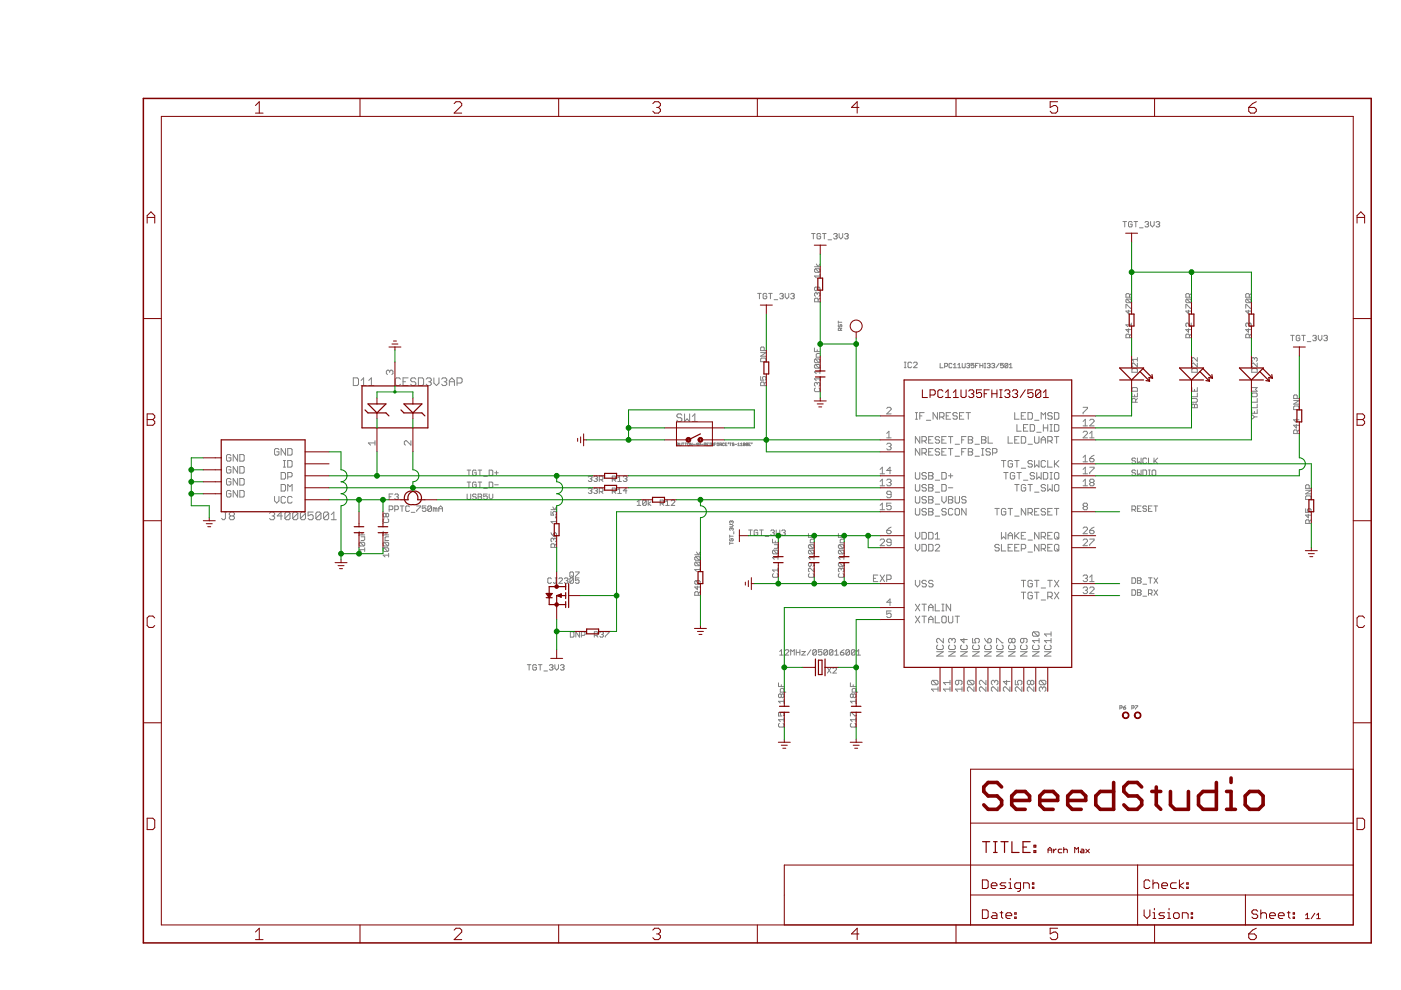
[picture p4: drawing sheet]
<svg xmlns="http://www.w3.org/2000/svg" width="297mm" height="210mm" viewBox="0 0 297 210" stroke-linecap="round" stroke-linejoin="round" font-family="sans-serif">
<g fill="none" stroke="#808080" stroke-width=".21">
<path d="M172.1 49.5h.7M172.4 49.5v1.2M172.7 56.6h1.1M172.9 57h.8l.1 .2v.4l-.1 .1M172.9 57l-.2 .2v.4l.2 .1h.8M172.9 57l.8 .7M173.1 56l.4 .6 .3-.6M173.8 58.1v.8M173.8 58.5h-1.1l.4 .4M174 49.7l-.2-.2h-.4l-.2 .2v.8l.2 .2h.4l.2-.2v-.4h-.4M174.4 49.5h.8M174.8 49.5v1.2"/>
<path d="M175.6 50.8h.7M176.7 49.7l.2-.2h.4l.2 .2-.2 .4M177.1 50.1h.2M177.3 50.1l.2 .2-.2 .4h-.4l-.2-.2M177.9 49.5v.8l.4 .4 .4-.4v-.8M179.1 49.7l.2-.2h.3l.2 .2-.2 .4M179.5 50.1h.1M179.6 50.1l.2 .2-.2 .4h-.3l-.2-.2M238.1 47h.7M238.5 47v1.1M240 47.2l-.2-.2h-.3l-.2 .2v.7l.2 .2h.3l.2-.2v-.4h-.4M240.4 47h.8"/>
<path d="M240.8 47v1.1M241.6 48.3h.8M242.8 47.2l.2-.2h.3l.2 .2-.2 .3M243.1 47.5h.2M243.3 47.5l.2 .2-.2 .4h-.3l-.2-.2M243.9 47v.7l.4 .4 .4-.4v-.7M245.1 47.2l.2-.2h.4l.2 .2-.2 .3M245.5 47.5h.2M245.7 47.5l.2 .2-.2 .4h-.4l-.2-.2M82.6 78.7l-.2-.2-.5 .2v.5l.2 .2M82.6 78.7l.2-.2 .5 .2v.5l-.2 .2M82.6 78.7v.3"/>
<path d="M160.6 62.2h.8M161 62.2v1.2M161.3 79.8v.8h.5l-.2-.6 .2-.2h.4l.2 .2v.4l-.2 .2M161.3 74.8h1.1l-1.1 .7h1.1M161.5 75.9h.7l.2 .2v.6h-1.1v-.6zM162 74.3v-.5l-.2-.2h-.3l-.2 .2v.5h1.1M162.6 62.4l-.2-.2h-.4l-.2 .2v.8l.2 .2h.4l.2-.2v-.4h-.4M163 62.2h.7M163.3 62.2v1.2M164.1 63.5h.8M165.3 62.4l.2-.2h.4l.2 .2-.2 .4M165.7 62.8h.2"/>
<path d="M165.9 62.8l.2 .2-.2 .4h-.4l-.2-.2M166.5 62.2v.8l.4 .4 .3-.4v-.8M167.6 62.4l.2-.2h.4l.2 .2-.2 .4M168 62.8h.2M168.2 62.8l.2 .2-.2 .4h-.4l-.2-.2M172.7 73.8v.7h1.1M172.9 76.1h.8l.1 .2v.4l-.1 .2M172.9 77.3h.8l.1 .2v.4l-.1 .2M172.9 77.3l-.2 .2v.4l.2 .2h.8M172.9 76.1l-.2 .2v.4l.2 .2h.8M172.9 77.3l.8 .8M172.9 76.1l.8 .8"/>
<path d="M173.3 60.9v.5l-.2 .2-.4-.2v-.3l.2-.2h.8l.1 .2v.3l-.1 .2M173.3 62.3l.2-.2 .3 .2v.3l-.1 .2M173.3 62.3l-.2-.2-.4 .2v.3l.2 .2M173.3 62.3v.1M173.3 74.2v.3M173.5 64v-.6l-.2-.2h-.4l-.2 .2v.6h1.1M173.8 78.8h-1.1l.4 .4M173.8 78.5v.7M173.8 79.9v.8M173.8 75h-.5l-.2 .1v.6h.7M173.8 63.2l-.3 .4M177.7 68.1v.5"/>
<path d="M177.7 68.3h.8M177.9 68.8l-.2 .1 .2 .4 .2-.1 .1-.4 .3 .1-.1 .4M178.2 70.1l-.1-.5-.4 .1v.4h.8M178.5 69.6l-.3 .2M191.7 78h.4M191.7 76.8h.4M191.9 76.8v1.2M193.3 77l-.2-.2h-.4l-.2 .2v.8l.2 .2h.4l.2-.2M193.7 77l.2-.2h.4l.2 .2v.2l-.8 .8h.8M199.3 77v1h.7M200.3 77.7h.4l.2-.5-.2-.2h-.4v1M201.8 77.2l-.1-.2-.5 .2v.6l.2 .2 .4-.2"/>
<path d="M202.1 78h.7M202.1 77.3l.4-.3v1M203.1 78h.6M203.1 77.3l.3-.3v1M204 77v.8l.2 .2 .4-.2v-.8M205 77.2l.4-.2 .2 .2-.2 .3M205.3 77.5h.1M205.4 77.5l.2 .2-.2 .3-.4-.2M206.5 77h-.6v.5l.3-.2 .3 .2-.1 .5-.5-.2M206.8 77.5h.3M207.5 77h-.7v1M207.8 77.5h.6"/>
<path d="M207.8 77v1M208.4 77v1M208.7 78h.3M208.7 77h.3M208.9 77v1M209.3 77.2l.5-.2 .1 .2-.1 .3M209.6 77.5h.2M209.8 77.5l.1 .2-.1 .3-.5-.2M210.2 77.2l.5-.2 .2 .2-.2 .3M210.6 77.5h.1M210.7 77.5l.2 .2-.2 .3-.5-.2M211.8 77l-.6 1"/>
<path d="M212.7 77h-.6v.5l.3-.2 .3 .2-.1 .5-.5-.2M213.7 77.2v.6l-.2 .2-.4-.2M213.7 77.2l-.2-.2-.4 .2v.6M213.7 77.2l-.6 .6M214 78h.6M214 77.3l.3-.3v1M238.7 65.4v-.8l1.2 .8M238.9 63.4l-.2 .2v.4l.2 .2h.8M238.9 63.4h.8l.2 .2v.4l-.2 .2M238.9 63.4l.8 .8M239.3 65.8v.7l-.6-.5h1.2M239.3 69.7v.7l-.6-.5h1.2"/>
<path d="M239.5 63v-.6l-.2-.1h-.4l-.2 .1v.6h1.2M239.5 71.6v-.6l-.2-.2h-.4l-.2 .2v.6h1.2M239.9 68.5v.8M239.9 62.3l-.4 .3M239.9 70.8l-.4 .4M239.9 68.9h-1.2l.4 .4M240.2 78.1h.8l.2 .3v.5h-1.2v-.5zM241.2 77v.8l-.8-.8-.4 .2v.4l.2 .2M241.2 75.8v.8M241.2 76.2h-1.2l.4 .4M251.4 65.4v-.8l1.2 .8M251.6 63.4l-.2 .2v.4l.2 .2h.8"/>
<path d="M251.6 63.4h.8l.2 .2v.4l-.2 .2M251.6 63.4l.8 .8M252 65.8v.7l-.6-.5h1.2M252 69.7v.7l-.6-.5h1.2M252.2 63v-.6l-.2-.1h-.4l-.2 .1v.6h1.2M252.2 71.6v-.6l-.2-.2h-.4l-.2 .2v.6h1.2M252.6 68.5v.8l-.8-.8h-.2l-.2 .2v.4l.2 .2M252.6 62.3l-.4 .3M252.6 70.8l-.4 .4M252.9 78.1h.8l.2 .3v.5h-1.2v-.5zM253.9 75.8v.8l-.8-.8-.4 .2v.4l.2 .2M253.9 77v.8l-.8-.8-.4 .2v.4l.2 .2"/>
<path d="M264.1 65.4v-.8l1.2 .8M264.3 63.4l-.2 .2v.4l.2 .2h.8M264.3 63.4h.8l.2 .2v.4l-.2 .2M264.3 63.4l.8 .8M264.7 65.8v.7l-.6-.5h1.2M264.7 68.7v.2M264.7 69.7v.7l-.6-.5h1.2M264.7 68.7l-.2-.2-.4 .2v.4l.2 .2M264.7 68.7l.2-.2 .4 .2v.4l-.2 .2M264.9 63v-.6l-.2-.1h-.4l-.2 .1v.6h1.2M264.9 71.6v-.6l-.2-.2h-.4l-.2 .2v.6h1.2M265.3 62.3l-.4 .3"/>
<path d="M265.3 70.8l-.4 .4M265.6 78.1h.8l.2 .3v.5h-1.2v-.5zM266 76l-.2-.2-.4 .2v.4l.2 .2M266 76l.2-.2 .4 .2v.4l-.2 .2M266 76v.2M266.6 77v.8l-.8-.8-.4 .2v.4l.2 .2M273.6 71.1h.8M274 71.1v1.1M275.6 71.3l-.2-.2h-.4l-.2 .2v.8l.2 .1h.4l.2-.1v-.4h-.4M276 71.1h.8M276.4 71.1v1.1M277.2 72.4h.7"/>
<path d="M278.3 71.3l.2-.2h.4l.2 .2-.2 .4M278.7 71.7h.2M278.9 71.7l.2 .2-.2 .3h-.4l-.2-.1M279.5 71.1v.8l.4 .3 .4-.3v-.8M280.7 71.3l.2-.2h.3l.2 .2-.2 .4M281.1 71.7h.1M281.2 71.7l.2 .2-.2 .3h-.3l-.2-.1M49 96.6l-.3-.2h-.4l-.3 .2v.9l.3 .3h.4l.3-.3v-.4h-.5M49 99.1l-.3-.2h-.4l-.3 .2v1l.3 .2h.4l.3-.2v-.5h-.5M50.4 96.4v1.4l-1-1.4v1.4M50.4 98.9v1.4l-1-1.4v1.4M50.8 96.4h.7l.3 .2v.9l-.3 .3h-.7z"/>
<path d="M50.8 98.9h.7l.3 .2v1l-.3 .2h-.7zM59.1 95.3l-.2-.2h-.5l-.2 .2v1l.2 .2h.5l.2-.2v-.5h-.4M60.1 97.6h.4M60.1 99h.4M60.3 97.6v1.4M60.5 95.1v1.4l-.9-1.4v1.4M61 95.1h.7l.2 .2v1l-.2 .2h-.7zM61 97.6h.7l.2 .3v.9l-.2 .2h-.7zM74.9 80.1h.8l.3 .3v1.1l-.3 .2h-.8zM76.6 81.7h1M76.6 80.7l.5-.6v1.6M78.2 81.7h1.1"/>
<path d="M78.2 80.7l.5-.6v1.6M79.5 93.9h-1.4l.5 .5M79.5 93.5v.9M84.9 80.4l-.3-.3h-.5l-.3 .3v1.1l.3 .2h.5l.3-.2M85.4 80.9h.6M86.5 80.1h-1.1v1.6h1.1M87.1 93.5v.9l-.9-.9-.5 .2v.4l.3 .3M88.2 80.4l-.3-.3h-.5l-.3 .3v.3l.3 .2h.5l.3 .3v.3l-.3 .2h-.5l-.3-.2M88.7 80.1h.8l.3 .3v1.1l-.3 .2h-.8zM90.4 80.4l.2-.3h.6l.2 .3v.3l-.2 .2M90.9 80.9h.3M91.2 80.9l.2 .3v.3l-.2 .2h-.6l-.2-.2"/>
<path d="M92 80.1v1.1l.5 .5 .6-.5v-1.1M93.6 80.4l.3-.3h.5l.3 .3v.3l-.3 .2M94.2 80.9h.2M94.4 80.9l.3 .3v.3l-.3 .2h-.5l-.3-.2M95.3 80.9h1.1M95.3 81.7v-1l.5-.6 .6 .6v1M96.9 81.2h.8l.3-.3v-.5l-.3-.3h-.8v1.6M99 99.7h.8M99.4 99.7v1.1M101 99.9l-.2-.2h-.4l-.2 .2v.7l.2 .2h.4l.2-.2v-.4h-.4M101.4 99.7h.7M101.7 99.7v1.1"/>
<path d="M103.7 99.7h.6l.2 .2v.7l-.2 .2h-.6zM105.3 99.9v.7M143.4 93.9l.4 .1-.1 .5h-.3zM143.4 94.2h.3M144 93.9l.1 .6 .3-.1v-.5M144.6 88l-.3-.2h-.5l-.3 .2v.3l.3 .3h.5l.3 .2v.3l-.3 .3h-.5l-.3-.3M144.6 93.9h.4M144.8 93.9v.6M145.1 87.8v1.6l.6-.6 .5 .6v-1.6M145.2 93.9h.4M145.4 93.9v.6M145.9 93.9l.3 .1-.1 .5-.3-.1z"/>
<path d="M146.7 93.9v.6l-.3-.6v.6M146.8 88.3l.5-.5v1.6M146.8 89.4h1M147 94.2h.3M147.9 94.2h-.3l.2-.3v.6M148.1 94.3h.3l.1-.3-.4-.1v.6M148.7 94.2h.4M149.3 94.3h.3l.1-.3-.4-.1v.6M149.5 94.3l.2 .2M149.9 94.2h.2M150.3 93.9h-.4v.6h.4M150.5 93.9h.2"/>
<path d="M150.5 94.5h.2M150.6 93.9v.6M151.2 93.9v.6l-.3-.6v.6M151.4 94.2h.2M151.8 93.9h-.4v.6M152 94h.4l-.1 .5-.3-.1zM152.6 94.3h.3l.1-.3-.4-.1v.6M152.8 94.3l.2 .2M153.6 94h-.4v.4h.4M153.8 94.2h.2M154.2 93.9h-.4v.6h.4M154.5 93.8l-.1 .3"/>
<path d="M154.7 93.9h.3M154.9 93.9v.6M155.6 94h-.3l.3 .3-.1 .2-.2-.1M155.8 94.2h.4M156.4 94.5h.4M156.4 94.1l.2-.2v.6M157 94.5h.4M157 94.1l.2-.2v.6M157.7 94.2v.3l.3-.1-.1-.2M157.7 94.2v-.3l.3 .1-.1 .2M157.7 94.2h.2M158.3 94.2v-.3l.2 .1v.2"/>
<path d="M158.3 94.2v.3l.2-.1v-.2M158.3 94.2h.2M158.7 94.2h.2M159.1 93.9h-.4v.6h.4M159.4 93.8l-.1 .3M162 81.8v-.6l-.2-.2h-.3l-.2 .2v.6h1.1M162.4 81l-.4 .4M172.9 82.3l-.2 .2v.3l.2 .2h.8l.1-.2v-.3l-.1-.2M173.3 81.3l.2-.2 .3 .2v.4l-.1 .2M173.3 81.3l-.2-.2-.4 .2v.4l.2 .2M173.3 81.3v.2M173.8 80.3h-1.1l.4 .4"/>
<path d="M186.6 99.5l.5-.4v1.4M188 94.2l.2-.2h.5l.2 .2-.2 .5M188 86.6l.2-.2h.5l.2 .2v.2l-.9 1h.9M188 92.8h.9M188 91.9l.5-.5v1.4M188.5 94.7h.2M188.7 94.7l.2 .2-.2 .5h-.5l-.2-.3M188.9 99.8h-.9l.7-.7v1.4M194.1 88.9h.4M194.1 87.5h.4M194.3 87.5v1.4M195 92.6v1.4l-.9-1.4v1.4"/>
<path d="M195 95.1v1.4l-.9-1.4v1.4M195 88.2h.5M195.5 93.5h.7l.2-.2v-.5l-.2-.2h-.7v1.4M195.5 96h.7l.2-.2v-.5l-.2-.2h-.7v1.4M195.9 87.5h-.9v1.4M195.9 93.5l.5 .5M195.9 96l.5 .5M196.4 89.1h.9M196.9 93.3h.5M196.9 95.8h.5M197.8 92.6h-.9v1.4h.9M197.8 95.1h-.9v1.4h.9"/>
<path d="M198.8 87.5v1.4l-1-1.4v1.4M199.2 88.4h.7l.3-.2v-.5l-.3-.2h-.7v1.4M199.2 95.3l-.2-.2h-.5l-.2 .5 .2 .2h.5l.2 .5-.2 .2h-.5l-.2-.2M199.2 92.8l-.2-.2h-.5l-.2 .4 .2 .3h.5l.2 .4-.2 .3h-.5l-.2-.3M199.7 88.4l.5 .5M199.7 93.3h.5M199.7 95.8h.5M200.6 88.2h.5M200.6 92.6h-.9v1.4h.9M200.6 95.1h-.9v1.4h.9M201.1 92.6h.9M201.1 95.1h.9"/>
<path d="M201.5 87.5h-.9v1.4h.9M201.5 92.6v1.4M201.5 95.1v1.4M202.5 94.2h.9M202.5 96.7h.9M203 87.7l-.3-.2h-.4l-.3 .2 .3 .5h.4l.3 .2-.3 .5h-.4l-.3-.3M203.4 88.2h.5M203.9 93.3h.5M203.9 95.8h.5M204.4 87.5h-1v1.4h1M204.8 87.5h1M204.8 92.6h-.9v1.4"/>
<path d="M204.8 95.1h-.9v1.4M205.3 87.5v1.4M205.3 92.6h.7l.2 .2-.2 .5 .2 .4-.2 .3h-.7zM205.3 95.1h.7l.2 .2-.2 .5 .2 .5-.2 .2h-.7zM205.3 93.3h.7M205.3 95.8h.7M206.7 94.2h.9M206.7 96.7h.9M208.1 92.6h.7l.2 .2-.2 .5 .2 .4-.2 .3h-.7zM208.1 93.3h.7M208.1 95.1h.5M208.1 96.5h.5"/>
<path d="M208.3 95.1v1.4M209.5 92.6v1.4h.9M210 95.3l-.3-.2h-.4l-.3 .2 .3 .5h.4l.3 .2-.3 .5h-.4l-.3-.2M210.4 96h.7l.3-.2v-.5l-.3-.2h-.7v1.4M212.3 97.6h1M212.8 97.6v1.4M213.7 92.6v1.4h1M214.7 97.9l-.3-.3h-.4l-.3 .3v.9l.3 .2h.4l.3-.2v-.5h-.5M215.1 87.5v1.4h1M215.1 93.3h.5M215.1 97.6h1M215.6 90v1.4h.9"/>
<path d="M215.6 97.6v1.4M216.1 92.6h-1v1.4h1M216.5 92.6h.7l.3 .2v.9l-.3 .3h-.7zM216.5 88.2h.5M216.5 99.3h1M217 90.7h.5M217.5 87.5h-1v1.4h1M217.9 90h-.9v1.4h.9M218 94.2h.9M218 87.5h.7l.2 .2v.9l-.2 .3h-.7zM218.4 90h.7l.3 .3v.9l-.3 .2h-.7zM218.9 97.9l-.2-.3h-.5l-.2 .5 .2 .2h.5l.2 .5-.2 .2h-.5l-.2-.2"/>
<path d="M219.4 97.6v1.4l.4-.4 .5 .4v-1.4M219.4 89.1h.9M219.4 92.6v1.1l.2 .3h.4l.3-.3v-1.1M219.8 91.7h.9M220.7 94v-1l.5-.4 .5 .4v1M220.7 88.9v-1.4l.5 .4 .5-.4v1.4M220.7 93.3h1M221.2 90.7h.9M221.2 90v1.4M221.7 97.9l-.3-.3h-.4l-.3 .3v.9l.3 .2h.4l.3-.2M222.1 93.5h.8l.2-.2v-.5l-.2-.2h-.8v1.4M222.1 90v1.4"/>
<path d="M222.1 97.6v1.4h1M222.6 93.5l.5 .5M222.6 91.4h.5M222.6 90h.5M222.9 90v1.4M223.1 87.7l-.2-.2h-.5l-.3 .4 .3 .3h.5l.2 .4-.2 .3h-.5l-.3-.3M223.6 87.5h.7l.2 .2v.9l-.2 .3h-.7zM223.6 90h.7l.2 .3v.9l-.2 .2h-.7zM223.6 97.6v1.4M223.6 92.6h.9M223.8 98.3l.7 .7M224 92.6v1.4"/>
<path d="M224.5 97.6l-.9 1M229.6 99.5l.5-.4v1.4M229.6 86.4h1v.2l-1 .9v.3M229.6 91.7l.3-.3h.4l.3 .3v.2l-1 .9h1M229.6 89.4l.5-.5v1.4M229.6 97l.5-.5v1.4M229.6 90.3h1M229.6 97.9h1M231 89.1l.3-.2h.4l.3 .2v.3l-1 .9h1M231 97.2h.7l.3 .5-.3 .2h-.4l-.3-.2zM231 99.1h1v.2l-1 .9v.3M231 92.8h1"/>
<path d="M231 91.9l.5-.5v1.4M232 96.5l-1 .7M240 83.3v.8h1.2v-.8M240.2 82.2h.8l.2 .2v.6h-1.2v-.6zM240.6 83.7v.4M240.8 85.3v-.6l-.2-.2h-.4l-.2 .2v.6h1.2M240.8 97.3l-.2-.2h-.4l-.2 .2 .2 .4h.4l.2 .2-.2 .4h-.4l-.2-.2M240.8 99.8l-.2-.1h-.4l-.2 .1 .2 .4h.4l.2 .2-.2 .4h-.4l-.2-.2M241.2 84.5l-.4 .4M241.2 97.1v1.2l.3-.4 .4 .4v-1.2M241.2 99.7v1.1l.3-.4 .4 .4v-1.1M242.3 99.7h.6l.2 .1v.8l-.2 .2h-.6z"/>
<path d="M243.1 97.3l-.2-.2h-.4l-.2 .2v.8l.2 .2h.4l.2-.2M243.5 97.1v1.2h.8M243.5 99.7h.4M243.7 99.7v1.1M244.3 99.8l.2-.1h.4l.1 .1v.8l-.1 .2h-.4l-.2-.2zM244.7 97.1v1.2M244.9 97.7l.5 .6M245.4 97.1l-.7 .8M252.7 85.9l.2-.2 .4 .2 .4-.2 .2 .2v.5h-1.2zM252.7 84.5h1l.2 .2v.4l-.2 .2h-1M252.7 82.2v.8h1.2v-.8M253.3 82.5v.5"/>
<path d="M253.3 85.9v.5M253.9 83.3v.8h-1.2M265.4 82.2h1.2l-.4 .3 .4 .5h-1.2M265.4 88l.6 .4M265.4 86.8v.8h1.2v-.8M265.6 83.3h.8l.2 .2v.4l-.2 .2h-.8l-.2-.2v-.4zM266 88.4l-.4 .4h-.2M266 88.4h.6M266 87.2v.4M266.6 84.5v.8h-1.2M266.6 85.7v.7h-1.2M274.3 84.9h1.1l-1.1 .8h1.1"/>
<path d="M274.5 86.1h.7l.2 .2v.5h-1.1v-.5zM274.8 88.8v.8l-.5-.6h1.1M274.8 90v.8l-.5-.6h1.1M275 84.5v-.6l-.2-.2h-.3l-.2 .2v.6h1.1M275 91.9v-.5l-.2-.2h-.3l-.2 .2v.5h1.1M275.4 91.2l-.4 .3M47.5 108.6h.6M47.8 108.6v1.3l-.3 .3h-.3l-.2-.3M48.9 109.4l-.3-.3v-.3l.3-.2h.5l.3 .2v.3l-.3 .3M48.9 109.4h.5M48.9 109.4l-.3 .2v.3l.3 .3h.5l.3-.3v-.3l-.3-.2M49 104.2l-.3-.2h-.4l-.3 .2v1l.3 .2h.4l.3-.2v-.5h-.5"/>
<path d="M49 101.7l-.3-.2h-.4l-.3 .2v.9l.3 .2h.4l.3-.2v-.4h-.5M50.4 101.5v1.3l-1-1.3v1.3M50.4 104v1.4l-1-1.4v1.4M50.8 104h.7l.3 .2v1l-.3 .2h-.7zM50.8 101.5h.7l.3 .2v.9l-.3 .2h-.7zM57.1 108.8l.3-.2h.6l.2 .2v.3l-.2 .3M57.7 109.4h.3M58 109.4l.2 .2v.3l-.2 .3h-.6l-.3-.3M58.2 105.3v.9l.5 .5 .4-.5v-.9M59.6 100.2h.7l.2 .2v.9l-.2 .3h-.7zM59.6 102.7h.7l.2 .3v.9l-.2 .2h-.7zM59.9 109.4h-1.1l.8-.8v1.6"/>
<path d="M60.5 105.5l-.2-.2h-.5l-.2 .2v.9l.2 .3h.5l.2-.3M61 101.1h.7l.2-.2v-.5l-.2-.2h-.7v1.4M61 104.1v-1.4l.5 .5 .4-.5v1.4M61.5 108.8l-.3-.2h-.5l-.3 .2v1.1M61.5 108.8v1.1l-.3 .3h-.5l-.3-.3M61.5 108.8l-1.1 1.1M61.9 105.5l-.2-.2h-.5l-.2 .2v.9l.2 .3h.5l.2-.3M63.1 108.8l-.2-.2h-.6l-.2 .2v1.1M63.1 108.8v1.1l-.2 .3h-.6l-.2-.3M63.1 108.8l-1 1.1M64.8 108.8l-.3-.2h-.5l-.3 .2v1.1M64.8 108.8v1.1l-.3 .3h-.5l-.3-.3"/>
<path d="M64.8 108.8l-1.1 1.1M66.4 108.6h-1.1v.8l.6-.3h.2l.3 .3v.5l-.3 .3h-.5l-.3-.3M68.1 108.8l-.3-.2h-.6l-.2 .2v1.1M68.1 108.8v1.1l-.3 .3h-.6l-.2-.3M68.1 108.8l-1.1 1.1M69.7 108.8l-.3-.2h-.5l-.3 .2v1.1M69.7 108.8v1.1l-.3 .3h-.5l-.3-.3M69.7 108.8l-1.1 1.1M70.2 110.2h1.1M70.2 109.1l.6-.5v1.6M76.2 112.6v.8h1.1M76.3 115h.8l.2 .2v.4l-.2 .2"/>
<path d="M76.3 115l-.1 .2v.4l.1 .2h.8M76.3 115l.8 .8M76.6 113.8h.7v.6l-.2 .2h-.5M76.8 113v.4M77.3 116.5h-1.1l.4 .4M77.3 116.1v.8M81.2 112.6v.8h1.2M81.4 115l-.2 .2v.4l.2 .2h.8M81.4 115h.8l.2 .2v.4l-.2 .2M81.4 110l-.2 .2v.4l.2 .2h.8l.2-.2v-.4l-.2-.2M81.4 116.1h.8l.2 .3v.3l-.2 .2M81.4 116.1l-.2 .3v.3l.2 .2h.8"/>
<path d="M81.4 116.1l.8 .8M81.4 115l.8 .8M81.8 109l-.2-.2-.4 .2v.4l.2 .2 .4-.2M81.8 109l.2-.2 .4 .2v.4l-.2 .2-.4-.2M81.8 109v.4M81.8 113v.4M82.4 113.8h-.6l-.2 .2v.6h.8M82.4 117.7h-1.2l.4 .4M82.4 117.3v.8M82.5 108.1h.6l.2-.2v-.4l-.2-.2h-.6v1.1M82.5 105.3h.4M83.3 104.7h-.8v1.2"/>
<path d="M83.7 108.1h.6l.2-.2v-.4l-.2-.2h-.6v1.1M83.7 104.9l.2-.2h.4l.2 .2-.2 .4M84.1 105.3h.2M84.3 105.3l.2 .2-.2 .4h-.4l-.2-.2M84.9 107.3h.7M85.2 107.3v1.1M86.8 107.5l-.2-.2h-.4l-.2 .2v.7l.2 .2h.4l.2-.2M87.2 108.6h.8M88.3 107.3h.8v.2l-.8 .7v.2M90.3 107.3h-.8v.6l.4-.2 .4 .2v.3l-.2 .2h-.4l-.2-.2M91.5 107.5v.7l-.2 .2h-.4l-.2-.2M91.5 107.5l-.2-.2h-.4l-.2 .2v.7"/>
<path d="M91.5 107.5l-.8 .7M92.3 107.9l-.4-.2v.7M92.3 107.9v.5M92.3 107.9l.2-.2 .1 .2v.5M93 108.4v-.7l.4-.4 .4 .4v.7M93 107.9h.8M99 104.8v.9l.2 .2h.4l.2-.2v-.9M99 102.2h.8M99.4 102.2v1.2M101 104.9l-.2-.1h-.4l-.2 .3 .2 .2h.4l.2 .4-.2 .2h-.4l-.2-.2M101 102.4l-.2-.2h-.4l-.2 .2v.8l.2 .2h.4l.2-.2v-.4h-.4M101.4 104.8h.5l.2 .1-.2 .4 .2 .4-.2 .2h-.5z"/>
<path d="M101.4 105.3h.5M101.4 102.2h.7M101.7 102.2v1.2M102.6 103.5h.7M102.6 101h.7M103.3 104.8h-.7v.5l.5-.2 .2 .2v.4l-.2 .2h-.4l-.1-.2M103.7 102.2h.6l.2 .2v.8l-.2 .2h-.6zM103.7 104.8v.7l.4 .4 .4-.4v-.7M104.9 102.8h.7M104.9 100.2h.7M116.8 108.5v.7h.6l-.2-.4 .2-.3h.4l.2 .1v.4l-.2 .2M116.8 108.1h1.2"/>
<path d="M116.8 112.9l.6 .8M117.2 107.5l.4 .6 .4-.6M117.4 113.1l.4-.2 .2 .2v.4l-.2 .2h-.4zM117.4 114.3l.2-.2 .4 .2v.4l-.2 .2M117.4 114.3l-.2-.2-.4 .2v.4l.2 .2M117.4 114.3v.2M117.6 116.1v-.6l-.2-.2h-.4l-.2 .2v.6h1.2M117.8 109.6h.2v.2h-.2zM118 110.6h-1.2l.4 .4M118 110.2v.8M118 115.3l-.4 .4M124.7 101.1l.2-.2h.4l.2 .2-.2 .4"/>
<path d="M124.7 103.7l.2-.2h.4l.2 .2-.2 .4M125.1 101.5h.2M125.1 104.1h.2M125.3 104.1l.2 .1-.2 .4h-.4l-.2-.2M125.3 101.5l.2 .2-.2 .4h-.4l-.2-.2M125.9 101.1l.2-.2h.4l.2 .2-.2 .4M125.9 103.7l.2-.2h.4l.2 .2-.2 .4M126.3 101.5h.2M126.3 104.1h.2M126.5 101.5l.2 .2-.2 .4h-.4l-.2-.2M126.5 104.1l.2 .1-.2 .4h-.4l-.2-.2M127.1 101.7h.6l.1-.2v-.4l-.1-.2h-.6v1.2"/>
<path d="M127.1 104.2h.6l.1-.1v-.4l-.1-.2h-.6v1.1M127.5 101.7l.3 .4M127.5 104.2l.3 .4M129.8 101.7h.6l.2-.2v-.4l-.2-.2h-.6v1.2M129.8 104.2h.6l.2-.1v-.4l-.2-.2h-.6v1.1M130.2 101.7l.4 .4M130.2 104.2l.4 .4M131 102.1h.7M131 104.6h.7M131 101.3l.4-.4v1.2M131 103.9l.4-.4v1.1M132.1 101.1l.2-.2h.4l.2 .2-.2 .4"/>
<path d="M132.5 101.5h.2M132.7 101.5l.2 .2-.2 .4h-.4l-.2-.2M132.9 104.1h-.8l.6-.6v1.1M135.1 106.4l.4-.4v1.2M135.1 107.2h.7M137 106.2v.8l-.2 .2h-.4l-.2-.2M137 106.2l-.2-.2h-.4l-.2 .2v.8M137 106.2l-.8 .8M137.4 106v1.2M138 106.4l-.6 .4 .6 .4M140 106.8h.5l.2-.2v-.4l-.2-.2h-.5v1.2M140.4 106.8l.3 .4"/>
<path d="M141.1 107.2h.8M141.1 106.4l.4-.4v1.2M142.3 106.2l.2-.2h.4l.2 .2v.2l-.8 .8h.8M147.3 117.6h1.1M147.5 118h.8l.1 .2v.4l-.1 .2M147.5 119.2h.8l.1 .2v.4l-.1 .2M147.5 119.2l-.2 .2v.4l.2 .2h.8M147.5 118l-.2 .2v.4l.2 .2h.8M147.5 119.2l.8 .8M147.5 118l.8 .8M147.7 117.1l.4 .5 .3-.5M154.7 115.2h.7"/>
<path d="M154.7 113.5v.4M154.7 115v.4M154.7 113.7h.7M154.7 111.2h.5l.2 .2-.2 .3h-.5M154.8 114.2l-.1 .1 .1 .4h.5l.1-.4-.3-.1v.2M155.1 110.6l-.1-.2-.3 .2 .1 .4M155.1 112.1l-.1-.1-.3 .1 .1 .3M155.1 110.6l.1-.2 .2 .2-.1 .4M155.1 112.1l.1-.1 .2 .1-.1 .3M155.1 110.6v.1M155.1 112.1v.1M155.6 112.7v.5"/>
<path d="M158.7 112.4h.8M159.1 112.4v1.1M160.7 112.6l-.2-.2h-.4l-.2 .2v.7l.2 .2h.4l.2-.2v-.4h-.4M161.1 112.4h.7M161.4 112.4v1.1M162.2 113.7h.8M163.4 112.6l.2-.2h.4l.2 .2-.2 .3M163.8 114.3v.8h1.2M163.8 112.9h.2M164 116.6l-.2 .2v.4l.2 .2h.8M164 116.6h.8l.2 .2v.4l-.2 .2M164 116.6l.8 .8"/>
<path d="M164 112.9l.2 .2-.2 .4h-.4l-.2-.2M164.2 115.5h.8v.6l-.2 .2h-.6M164.4 114.7v.4M164.6 112.4v.7l.4 .4 .3-.4v-.7M165 118.2h-1.2l.4 .4M165 117.8v.8M165.7 112.6l.2-.2h.4l.2 .2-.2 .3M166.1 112.9h.2M166.3 112.9l.2 .2-.2 .4h-.4l-.2-.2M171.4 113.1v.8h1.2M171.6 116.6l-.2 .2v.4l.2 .2h.8M171.6 115.5h.8l.2 .2v.4l-.2 .2"/>
<path d="M171.6 116.6h.8l.2 .2v.4l-.2 .2M171.6 115.5l-.2 .2v.4l.2 .2h.8M171.6 116.6l.8 .8M171.6 115.5l.8 .8M172 119.3v.6l-.2 .2-.4-.2v-.4l.2-.2h.8l.2 .2v.4l-.2 .2M172 113.5v.4M172.6 118.2h-1.2l.4 .4M172.6 117.8v.8M172.6 114.3h-.6l-.2 .2v.6h.8M177.8 113.1v.8h1.1M177.9 116.6l-.1 .2v.4l.1 .2h.8M177.9 116.6h.8l.2 .2v.4l-.2 .2"/>
<path d="M177.9 115.5l-.1 .2v.4l.1 .2h.8M177.9 115.5h.8l.2 .2v.4l-.2 .2M177.9 119.3h.8l.2 .2v.4l-.2 .2M177.9 119.3l-.1 .2v.4l.1 .2h.8M177.9 116.6l.8 .8M177.9 115.5l.8 .8M177.9 119.3l.8 .8M178.4 113.5v.4M178.9 118.2h-1.1l.3 .4M178.9 114.3h-.5l-.3 .2v.6h.8M178.9 117.8v.8M186.6 102.1l.5-.5v1.4"/>
<path d="M186.6 108.1h.9M186.6 114.5l.2-.2h.5l.2 .2v.3l-.9 .9h.9M186.6 100.5h.9M186.6 103h.9M186.6 107.1l.5-.4v1.4M188 101.8l.2-.2h.5l.2 .2-.2 .5M188 112.5h.7l.2 .4-.2 .3h-.5l-.2-.3zM188.5 102.3h.2M188.7 102.3l.2 .2-.2 .5h-.5l-.2-.2M188.9 106.7h-.9v.7l.5-.3 .4 .3v.4l-.2 .3h-.5l-.2-.3M188.9 115h-.7l-.2-.2 .2-.5h.5l.2 .2v1l-.2 .2h-.5l-.2-.2M188.9 104.8h-.7l-.2-.2 .2-.5h.5l.2 .3v.9l-.2 .2h-.5l-.2-.2"/>
<path d="M188.9 111.8l-.9 .7M194.1 100.2v1.1l.2 .3h.5l.2-.3v-1.1M194.1 102.7v1.2l.2 .2h.5l.2-.2v-1.2M194.1 105.3v1.1l.2 .3h.5l.2-.3v-1.1M194.1 107.8v1.2l.2 .2h.5l.2-.2v-1.2M194.1 112.9v.9l.4 .5 .5-.5v-.9M194.1 115.4v1l.4 .4 .5-.4v-1M195.5 115.4h.7l.2 .3v.9l-.2 .2h-.7zM195.5 112.9h.7l.2 .2v.9l-.2 .3h-.7zM196.4 108l-.2-.2h-.5l-.2 .5 .2 .2h.5l.2 .5-.2 .2h-.5l-.2-.2M196.4 100.4l-.2-.2h-.5l-.2 .4 .2 .3h.5l.2 .4-.2 .3h-.5l-.2-.3M196.4 103l-.2-.3h-.5l-.2 .5 .2 .2h.5l.2 .5-.2 .2h-.5l-.2-.2"/>
<path d="M196.4 105.5l-.2-.2h-.5l-.2 .4 .2 .3h.5l.2 .4-.2 .3h-.5l-.2-.3M196.9 102.7h.7l.2 .3-.2 .4 .2 .5-.2 .2h-.7zM196.9 107.8h.7l.2 .2-.2 .5 .2 .5-.2 .2h-.7zM196.9 100.2h.7l.2 .2-.2 .5 .2 .4-.2 .3h-.7zM196.9 105.3h.7l.2 .2-.2 .5 .2 .4-.2 .3h-.7zM196.9 112.9h.7l.2 .2v.9l-.2 .3h-.7zM196.9 115.4h.7l.2 .3v.9l-.2 .2h-.7zM196.9 108.5h.7M196.9 100.9h.7M196.9 103.4h.7M196.9 106h.7M198.3 115.7l.2-.3h.5l.2 .3v.2l-.9 .9h.9"/>
<path d="M198.3 113.3l.5-.4v1.4M198.3 114.3h.9M198.3 109.4h.9M198.3 101.8h.9M198.3 104.4h.9M198.3 106.9h.9M199.7 102.7h.7l.2 .3v.9l-.2 .2h-.7zM199.7 100.2h.7l.2 .2v.9l-.2 .3h-.7zM199.7 105.3v.9l.5 .5 .4-.5v-.9M200.6 108l-.2-.2h-.5l-.2 .5 .2 .2h.5l.2 .5-.2 .2h-.5l-.2-.2M201.1 105.3h.7l.2 .2-.2 .5 .2 .4-.2 .3h-.7zM201.1 100.9h.9"/>
<path d="M201.1 103.4h.9M201.1 106h.7M201.5 100.4v.9M202 108l-.2-.2h-.5l-.2 .2v1l.2 .2h.5l.2-.2M202.5 105.3v1.1l.2 .3h.5l.2-.3v-1.1M202.7 107.8h.5l.2 .2v1l-.2 .2h-.5l-.2-.2v-1zM204.8 105.5l-.2-.2h-.5l-.2 .2 .2 .5h.5l.2 .2-.2 .5h-.5l-.2-.3M204.8 107.8v1.4l-.9-1.4v1.4M210.9 107.8h1M211.4 107.8v1.4M211.9 115.7l-.3-.3h-.4l-.3 .3 .3 .4h.4l.3 .3-.3 .4h-.4l-.3-.2M212.3 112.9v1.4l.5-.5 .5 .5v-1.4"/>
<path d="M212.3 115.4v1.4h1M212.8 100.2h.9M213.3 108l-.3-.2h-.4l-.3 .2v1l.3 .2h.4l.3-.2v-.5h-.5M213.3 100.2v1.4M213.7 116.1h.5M213.7 114.3v-1l.5-.4 .5 .4v1M213.7 107.8h1M213.7 113.6h1M214.2 107.8v1.4M214.7 115.4h-1v1.4h1M215.1 100.4l-.2-.2h-.5l-.2 .2v.9l.2 .3h.5l.2-.3v-.4h-.4M215.1 116.1h.5"/>
<path d="M215.1 112.9v1.4M215.1 109.4h1M215.1 102.7h1M215.4 113.6l.7 .7M215.6 102.7v1.4M215.6 100.2h.9M216.1 115.4h-1v1.4h1M216.1 100.2v1.4M216.1 112.9l-1 .9M216.5 116.4h.7l.3-.3v-.4l-.3-.3h-.7v1.4M216.5 113.6h.5M217 101.8h.9"/>
<path d="M217.5 103l-.3-.3h-.4l-.3 .3v.9l.3 .2h.4l.3-.2v-.5h-.5M217.5 107.8v1.4l-1-1.4v1.4M217.5 112.9h-1v1.4h1M218 108.7h.7l.2-.2v-.5l-.2-.2h-.7v1.4M218 117.1h.9M218 102.7h.9M218 114.5h.9M218.4 102.7v1.4M218.4 108.7l.5 .5M219.4 100.4l-.3-.2h-.4l-.3 .4 .3 .3h.4l.3 .4-.3 .3h-.4l-.3-.3M219.4 108.5h.4M219.4 104.4h.9"/>
<path d="M219.8 100.2v1.4l.5-.5 .4 .5v-1.4M220.3 107.8h-.9v1.4h.9M220.3 112.9v1.4l-.9-1.4v1.4M220.3 115.4v1.4l-.9-1.4v1.4M220.7 113.8h.7l.3-.2v-.5l-.3-.2h-.7v1.4M220.7 116.4h.7l.3-.3v-.4l-.3-.3h-.7v1.4M221.2 100.2h.7l.2 .2v.9l-.2 .3h-.7zM221.2 116.4l.5 .4M221.2 113.8l.5 .5M221.7 103l-.3-.3h-.4l-.3 .3 .3 .4h.4l.3 .3-.3 .4h-.4l-.3-.2M221.7 108l-.3-.2h-.4l-.3 .2 .3 .5h.4l.3 .2-.3 .5h-.4l-.3-.2M222.1 116.1h.5"/>
<path d="M222.1 102.7v1.4l.5-.4 .5 .4v-1.4M222.1 108.5h.5M222.1 113.6h.5M222.6 100.2h.5M222.6 101.6h.5M222.9 100.2v1.4M223.1 107.8h-1v1.4h1M223.1 112.9h-1v1.4h1M223.1 115.4h-1v1.4h1M223.6 113.1l.2-.2h.5l.2 .2v.9l-.2 .3h-.5l-.2-.3zM223.6 107.8h.9M223.8 100.2h.5l.2 .2v.9l-.2 .3h-.5l-.2-.3v-.9z"/>
<path d="M223.8 102.7h.5l.2 .3v.9l-.2 .2h-.5l-.2-.2v-.9zM223.8 115.4h.5l.2 .3v.9l-.2 .2h-.5l-.2-.2v-.9zM224 107.8v1.4M224 113.8l.5 .5M224 116.4l.5 .4M229.6 114.5l.3-.2h.4l.3 .2v.3l-1 .9h1M229.6 102.1l.5-.5v1.4M229.6 112l.3-.2h.4l.3 .2v.2l-1 1h1M229.6 100.5h1M229.6 103h1M229.9 107.4l-.3 .2 .3 .5h.4l.3-.3-.3-.4M229.9 107.4l-.3-.3 .3-.4h.4l.3 .2-.3 .5"/>
<path d="M229.9 107.4h.4M231 112.5h.7l.3 .4-.3 .3h-.4l-.3-.3zM231 114.3h1v.2l-1 1v.2M231.3 102.3l-.3-.2 .3-.5h.4l.3 .2-.3 .5M231.3 102.3l-.3 .2 .3 .5h.4l.3-.2-.3-.5M231.3 102.3h.4M232 111.8l-1 .7M240 108.1h.6l.2-.2v-.4l-.2-.2h-.6v1.1M240.4 108.1l.4 .3M241.2 107.9h.3M241.9 107.3h-.7v1.1h.7M243.1 107.5l-.2-.2h-.4l-.2 .2 .2 .4h.4l.2 .2-.2 .3h-.4l-.2-.2"/>
<path d="M243.5 107.9h.4M243.5 100.8h.4M244.3 107.3h-.8v1.1h.8M244.7 107.3h.7M245 107.3v1.1M276.8 107.9v.7h.6l-.2-.5 .2-.2h.4l.2 .2v.3l-.2 .2M276.8 103.9h1.2l-1.2 .8h1.2M277 105.1h.8l.2 .2v.6h-1.2v-.6zM277.4 109v.8l-.6-.6h1.2M277.6 103.5v-.5l-.2-.2h-.4l-.2 .2v.5h1.2M277.6 111v-.6l-.2-.2h-.4l-.2 .2v.6h1.2M278 110.2l-.4 .4"/>
<path d="M116.9 122.7l-.2-.2h-.4l-.2 .2v.8l.2 .2h.4l.2-.2M117.7 122.5h.4M117.9 122.5v1l-.2 .2-.4-.2M118.5 122.7l.2-.2h.4l.2 .2v.2l-.8 .8h.8M119.7 122.7l.1-.2h.4l.2 .2-.2 .4M120 123.1h.2M120.2 123.1l.2 .2-.2 .4h-.4l-.1-.2M120.9 133.9h.6l.2 .2v.8l-.2 .2h-.6zM121 121.3h.4l.2 .2v.7l-.2 .2h-.4l-.2-.2v-.7zM121.2 122l.4 .4M121.6 122.7l-.2-.2h-.4l-.2 .2v.8M121.6 122.7v.8l-.2 .2h-.4l-.2-.2"/>
<path d="M121.6 122.7l-.8 .8M122 121.3h.8l-.8 1.1M122.8 122.5h-.8v.6l.6-.2 .2 .2v.4l-.2 .2h-.4l-.2-.2M122.9 133.9v1.2l-.8-1.2v1.2M123.3 134.7h.5l.2-.2v-.4l-.2-.2h-.5v1.2M126 134.7h.6l.2-.2v-.4l-.2-.2h-.6v1.2M126.4 134.7l.4 .4M127.2 134.1l.2-.2h.3l.2 .2-.2 .4M127.6 134.5h.1M127.7 134.5l.2 .2-.2 .4h-.3l-.2-.2M128.3 133.9h.8v.2l-.8 .8v.2M147.5 123.1h.8l.1 .2v.4l-.1 .2"/>
<path d="M147.5 123.1l-.2 .2v.4l.2 .2h.8M147.5 123.1l.8 .8M147.9 124.3v.7l-.6-.5h1.1M148.1 126.2v-.6l-.2-.1h-.4l-.2 .1v.6h1.1M148.4 120.8h-1.1l.4 .3M148.4 120.4v.7M148.4 125.5l-.3 .3M164 121.6l-.2 .2v.4l.2 .2h.8l.2-.2v-.4l-.2-.2M165 120.5v.7M165 120.9h-1.2l.4 .3M165.3 138.1l.4-.3v1.1M165.3 138.9h.8"/>
<path d="M166.5 137.9l.2-.1h.3l.2 .1v.2l-.7 .8h.7M167.6 138.9v-1.1l.4 .3 .4-.3v1.1M168.8 137.8v1.1M168.8 138.3h.8M169.6 137.8v1.1M170 138.1h.8l-.8 .8h.8M171.6 121.6l-.2 .2v.4l.2 .2h.8l.2-.2v-.4l-.2-.2M171.9 137.8l-.7 1.1M172.6 120.5v.7l-.8-.7-.4 .1v.5l.2 .1M173.1 137.9v.8l-.2 .2h-.4l-.2-.2M173.1 137.9l-.2-.1h-.4l-.2 .1v.8M173.1 137.9l-.8 .8"/>
<path d="M174.3 137.8h-.8v.5l.4-.2 .4 .2v.4l-.2 .2h-.4l-.2-.2M175.4 137.9v.8l-.2 .2h-.3l-.2-.2M175.4 137.9l-.2-.1h-.3l-.2 .1v.8M175.4 137.9l-.7 .8M176.6 137.9v.8l-.2 .2h-.4l-.2-.2M176.6 137.9l-.2-.1h-.4l-.2 .1v.8M176.6 137.9l-.8 .8M177 138.9h.8M177 138.1l.4-.3v1.1M177.9 121.6l-.1 .2v.4l.1 .2h.8l.2-.2v-.4l-.2-.2M178.2 138.3h.6l.1 .4-.1 .2h-.4l-.2-.2zM178.4 120.6l.1-.1 .4 .1v.5l-.2 .1"/>
<path d="M178.4 120.6l-.3-.1-.3 .1v.5l.1 .1M178.4 120.6v.3M178.9 137.8l-.7 .5M180.1 137.9v.8l-.2 .2h-.4l-.2-.2M180.1 137.9l-.2-.1h-.4l-.2 .1v.8M180.1 137.9l-.8 .8M181.3 137.9v.8l-.2 .2h-.4l-.2-.2M181.3 137.9l-.2-.1h-.4l-.2 .1v.8M181.3 137.9l-.8 .8M181.7 138.9h.7M181.7 138.1l.4-.3v1.1M185.2 122.6h.5"/>
<path d="M186.1 121.9h-.9v1.4h.9M186.6 121.9l.9 1.4M187.5 121.9l-.9 1.4M188 122.9h.7l.2-.3v-.4l-.2-.3h-.7v1.4M188.9 129.5h-.9v.7l.5-.2 .4 .2v.5l-.2 .2h-.5l-.2-.2M188.9 127.7h-.9l.7-.7v1.4M194.1 123v1l.4 .4 .5-.4v-1M194.1 128.1l.9 1.4M194.1 130.6l.9 1.5M195 128.1l-.9 1.4M195 130.6l-.9 1.5M195.5 128.1h.9"/>
<path d="M195.5 130.6h.9M195.9 128.1v1.4M195.9 130.6v1.5M196.4 123.3l-.2-.3h-.5l-.2 .5 .2 .2h.5l.2 .5-.2 .2h-.5l-.2-.2M196.9 129.5v-.9l.5-.5 .4 .5v.9M196.9 132.1v-1l.5-.5 .4 .5v1M196.9 128.8h.9M196.9 131.3h.9M197.8 123.3l-.2-.3h-.5l-.2 .5 .2 .2h.5l.2 .5-.2 .2h-.5l-.2-.2M198.3 128.1v1.4h.9M198.3 130.6v1.5h.9M198.6 138.2h1.4l-1.4 .9h1.4"/>
<path d="M198.8 136.8l-.2 .2v.5l.2 .2h1l.2-.2v-.5l-.2-.2M199.7 130.9l.2-.3h.5l.2 .3v.9l-.2 .3h-.5l-.2-.3zM199.7 128.1h.5M199.7 129.5h.5M199.9 128.1v1.4M200 135.4v.9l-.9-.9-.5 .2v.5l.2 .2M201.1 130.6v1.2l.2 .3h.5l.2-.3v-1.2M201.1 138.2h1.4l-1.4 .9h1.4M201.4 136.8l-.3 .2v.5l.3 .2h.9l.2-.2v-.5l-.2-.2M201.5 128.1v1.4l-.9-1.4v1.4M201.8 135.6l.3-.2 .4 .2v.5l-.2 .2M201.8 135.6l-.2-.2-.5 .2v.5l.3 .2"/>
<path d="M201.8 135.6v.2M202.5 130.6h.9M203 130.6v1.5M203.7 138.2h1.4l-1.4 .9h1.4M203.9 136.8l-.2 .2v.5l.2 .2h1l.2-.2v-.5l-.2-.2M204.4 135.4v.9l-.7-.7h1.4M206.2 138.2h1.4l-1.4 .9h1.4M206.2 135.4v.9h.7l-.2-.5 .2-.4h.5l.2 .2v.5l-.2 .2M206.4 136.8l-.2 .2v.5l.2 .2h1l.2-.2v-.5l-.2-.2M208.7 138.2h1.5l-1.5 .9h1.5M208.7 135.4l.7 .9M209 136.8l-.3 .2v.5l.3 .2h.9l.3-.2v-.5l-.3-.2"/>
<path d="M209.7 135.4l.5 .2v.5l-.3 .2h-.5v-.7zM211.3 138.2h1.4l-1.4 .9h1.4M211.3 136.3v-.9h.2l.9 .9h.3M211.5 136.8l-.2 .2v.5l.2 .2h.9l.3-.2v-.5l-.3-.2M213.8 138.2h1.4l-1.4 .9h1.4M214.1 136.8l-.3 .2v.5l.3 .2h.9l.2-.2v-.5l-.2-.2M214.5 135.6l-.2-.2-.5 .2v.5l.3 .2 .4-.2M214.5 135.6l.3-.2 .4 .2v.5l-.2 .2-.5-.2M214.5 135.6v.5M216.4 138.2h1.4l-1.4 .9h1.4M216.5 125.6h1M216.5 123h1"/>
<path d="M216.6 136.8l-.2 .2v.5l.2 .2h.9l.3-.2v-.5l-.3-.2M217 123v1.4M217 125.6v1.4M217.1 135.4v.7l-.3 .2-.4-.2v-.5l.2-.2h.9l.3 .2v.5l-.3 .2M218.9 123.3l-.2-.3h-.5l-.2 .3v.9l.2 .2h.5l.2-.2v-.5h-.5M218.9 125.8l-.2-.2h-.5l-.2 .2v.9l.2 .3h.5l.2-.3v-.4h-.5M218.9 138.2h1.4l-1.4 .9h1.4M219.1 134h1l.2 .2v.5l-.2 .2M219.1 134l-.2 .2v.5l.2 .2h1M219.1 136.8l-.2 .2v.5l.2 .2h1l.2-.2v-.5l-.2-.2M219.1 134l1 .9M219.4 125.6h.9"/>
<path d="M219.4 123h.9M219.8 123v1.4M219.8 125.6v1.4M220.3 135.4v.9M220.3 135.8h-1.4l.5 .5M220.7 127.2h1M220.7 124.7h1M221.4 138.2h1.4l-1.4 .9h1.4M221.7 136.8l-.3 .2v.5l.3 .2h.9l.2-.2v-.5l-.2-.2M222.1 126.5h.8l.2-.2v-.5l-.2-.2h-.8v1.4M222.1 123h1M222.6 126.5l.5 .5"/>
<path d="M222.6 123v1.4M222.8 135.8h-1.4l.5 .5M222.8 134v.9M222.8 135.4v.9M222.8 134.4h-1.4l.5 .5M223.6 125.6l.9 1.4M223.6 123l.9 1.4M224.5 125.6l-.9 1.4M224.5 123l-.9 1.4M229.6 122.2l.3-.3h.4l.3 .3-.3 .4M229.6 124.7l.3-.2h.4l.3 .2-.3 .5M230.1 125.2h.2"/>
<path d="M230.1 122.6h.2M230.3 122.6l.3 .3-.3 .4h-.4l-.3-.2M230.3 125.2l.3 .2-.3 .5h-.4l-.3-.3M231 124.7l.3-.2h.4l.3 .2v.2l-1 1h1M231 122.4l.5-.5v1.4M231 123.3h1M240 122.5h.6l.2 .2v.8l-.2 .2h-.6zM240 125.1h.6l.2 .1v.8l-.2 .2h-.6zM241.2 125.1h.5l.2 .1-.2 .4 .2 .4-.2 .2h-.5zM241.2 122.5h.5l.2 .2-.2 .4 .2 .4-.2 .2h-.5zM241.2 123.1h.5M241.2 125.6h.5"/>
<path d="M242.3 123.9h.8M242.3 126.4h.8M243.5 125.8h.6l.2-.2v-.4l-.2-.1h-.6v1.1M243.5 122.5h.8M243.9 125.8l.4 .4M243.9 122.5v1.2M244.7 122.5l.7 1.2M244.7 125.1l.7 1.1M245.4 122.5l-.7 1.2M245.4 125.1l-.7 1.1M111.8 140.9h.8M112.2 140.9v1.2"/>
<path d="M113.7 141.1l-.2-.2h-.3l-.2 .2v.8l.2 .2h.3l.2-.2v-.4h-.4M114.2 140.9h.7M114.5 140.9v1.2M115.3 142.3h.8M116.5 141.1l.2-.2h.4l.1 .2-.1 .4M116.9 141.5h.2M117.1 141.5l.1 .2-.1 .4h-.4l-.2-.2M117.6 140.9v.8l.4 .4 .4-.4v-.8M118.8 141.1l.2-.2h.4l.2 .2-.2 .4M119.2 141.5h.2M119.4 141.5l.2 .2-.2 .4h-.4l-.2-.2M165.1 151v.8h.6l-.3-.4 .3-.4h.3l.2 .2v.4l-.2 .2"/>
<path d="M165.1 144.8v.8h1.1M165.2 153.4l-.1 .2v.4l.1 .2h.8l.2-.2v-.4l-.2-.2M165.7 147.3l.1-.2 .4 .2v.4l-.2 .2-.3-.2M165.7 147.3l-.3-.2-.3 .2v.4l.1 .2 .5-.2M165.7 145.2v.4M165.7 147.3v.4M166.2 148.7h-1.1l.3 .4M166.2 146.7v-.5l-.2-.2h-.3l-.3 .2v.5h1.2M166.2 148.3v.8M166.2 152.2v.8M166.2 152.6h-1.1l.3 .4M175.4 141.6l.8 1.1"/>
<path d="M176.2 141.6l-.8 1.1M176.6 141.8l.2-.2h.4l.2 .2v.1l-.8 .8h.8M180.3 144.8v.8h1.2M180.3 151.8v-.8l1.2 .8M180.5 153.4l-.2 .2v.4l.2 .2h.8l.2-.2v-.4l-.2-.2M180.9 147.3l-.2-.2-.4 .2v.4l.2 .2 .4-.2M180.9 147.3l.2-.2 .4 .2v.4l-.2 .2-.4-.2M180.9 145.2v.4M180.9 147.3v.4M181.5 148.7h-1.2l.4 .4M181.5 146.7v-.5l-.2-.2h-.4l-.2 .2v.5h1.2M181.5 148.3v.8"/>
<path d="M181.5 152.2v.8M181.5 152.6h-1.2l.4 .4M197.7 144.3h.9l.3 .2v.4l-.3 .3M197.7 144.3l-.2 .2v.4l.2 .3h.9M197.7 144.3l.9 .9M198.9 146.1h-1.4l.5 .5M198.9 145.6v1M201.4 146.1h-1.4l.5 .5M201.4 144.3v.9M201.4 145.6v1M201.4 144.7h-1.4l.5 .5M203.3 144.3v.6l-.3 .3-.4-.3v-.4l.2-.2h.9l.3 .2v.4l-.3 .3"/>
<path d="M204 146.1h-1.4l.4 .5M204 145.6v1M205.3 144.3h1l.2 .2v.4l-.2 .3M205.3 144.3l-.2 .2v.4l.2 .3h1M205.3 144.3l1 .9M206.5 145.6v1l-.9-1-.5 .3v.4l.2 .3M209 144.3v.9l-.9-.9-.5 .2v.4l.3 .3M209 145.6v1l-.9-1-.5 .3v.4l.3 .3M210.9 144.5v.2M210.9 144.5l-.2-.2-.5 .2v.4l.2 .3M210.9 144.5l.2-.2 .5 .2v.4l-.3 .3M211.6 145.6v1l-.9-1-.5 .3v.4l.2 .3"/>
<path d="M213.4 144.3v.9l-.7-.7h1.4M214.1 145.6v1l-.9-1-.5 .3v.4l.3 .3M215.3 144.3v.9h.7l-.3-.5 .3-.4h.4l.3 .2v.4l-.3 .3M216.7 145.6v1l-1-1-.4 .3v.4l.2 .3M218.5 144.5l-.2-.2-.5 .2v.4l.2 .3 .5-.3M218.5 144.5l.2-.2 .5 .2v.4l-.2 .3-.5-.3M218.5 144.5v.4M219.2 145.6v1l-.9-1-.5 .3v.4l.2 .3M220.6 144.3l-.3 .2v.4l.3 .3h.9M220.6 144.3h.9l.2 .2v.4l-.2 .3M220.6 144.3l.9 .9M221 145.9l-.2-.3-.5 .3v.4l.3 .3"/>
<path d="M221 145.9l.3-.3 .4 .3v.4l-.2 .3M221 145.9v.2M237.4 150.1l.5-.1-.1-.4h-.4v.8M238.2 150h.3l.2 .2-.4 .2zM238.7 149.6l-.5 .4M240 150.1l.5-.1-.2-.4h-.3v.8M240.7 149.6h.5l-.5 .8"/>
</g>
<g fill="none" stroke="#800000" stroke-width=".21">
<path d="M34.2 24.7h252.7v171.4h-252.7zM54.2 22.4l.8-.8v2.4M54.2 24h1.6M76.3 20.9v3.8M96.3 22l.4-.4h.8l.4 .4v.4l-1.6 1.6h1.6M118.4 20.9v3.8M138.4 22l.4-.4h.8l.4 .4v.4l-.4 .4M139.2 22.8h.4M139.6 22.8l.4 .4v.4l-.4 .4h-.8l-.4-.4M160.6 20.9v3.8M182.1 22.8h-1.6l1.2-1.2v2.4M202.7 20.9v3.8"/>
<path d="M224.2 21.6h-1.5v1.2l.7-.4h.4l.4 .4v.8l-.4 .4h-.8l-.3-.4M244.8 20.9v3.8M264.8 22.8h1.2l.4 .4v.4l-.4 .4h-.8l-.4-.4zM266.4 21.6l-.8 .4-.8 .8M31.2 47.3v-1.6l.8-.8 .8 .8v1.6M31.2 46.1h1.6M172.6 52h2.6M173.9 52v1.9M173.9 56.4v2.6M238.7 49.4h2.5M239.9 49.4v2M287.7 46.1h1.6"/>
<path d="M287.7 47.3v-1.6l.8-.8 .8 .8v1.6M30.4 67.5h3.8M82.5 73.6h2.5M83.1 72.9h1.3M83.4 72.3h.7M83.7 73.6v.6M83.7 76.8v5M161.2 64.7h2.5M162.5 64.7v1.9M162.5 74.2v2.6M162.5 79.3v2.5M173.9 61.5v2.6"/>
<path d="M173.9 75.5v3.2M173.9 79.9v3.2M181.5 70.4v1.3M239.9 64.1v2.5M239.9 69.1v2.6M239.9 75.5v2.5M252.6 64.1v2.5M252.6 69.1v2.6M252.6 75.5v2.5M265.3 64.1v2.5M265.3 69.1v2.6M265.3 75.5v2.5"/>
<path d="M274.2 73.6h2.6M275.5 73.6v1.9M286.9 67.5h3.8M31.2 87.8h1.2l.4 .4v.4l-.4 .4 .4 .4v.4l-.4 .4h-1.2zM31.2 89h1.2M43.1 99.6h3.8M43.1 97.1h3.8M64.7 95.8h5.1M64.7 98.3h5.1M79.9 84.4v1.2M79.9 87.5v1.3M79.9 90.7v5.1"/>
<path d="M87.5 84.4v1.2M87.5 87.5v1.3M87.5 90.7v5.1M122.5 92.9v.7M123.1 92.6v1.3M123.7 93.3h.7M123.7 92v2.5M140.9 90.7h12.7M140.9 93.3h5.1M143.4 89.5h7.6v5h-7.6zM148.5 93.3h5.1M172.6 85h2.6"/>
<path d="M173.3 85.6h1.2M173.6 86.3h.6M173.9 84.4v.6M186.6 88.2h5.1M186.6 93.3h5.1M186.6 95.8h5.1M195.6 82.7v1.6h1M197.2 83.8h.8l.3-.3v-.6l-.3-.2h-.8v1.6M199.9 82.9l-.3-.2h-.5l-.3 .2v1.1l.3 .3h.5l.3-.3M200.5 84.3h1M200.5 83.2l.5-.5v1.6M202.1 84.3h1.1"/>
<path d="M202.1 83.2l.5-.5v1.6M203.8 82.7v1.3l.2 .3h.6l.2-.3v-1.3M205.4 82.9l.3-.2h.5l.3 .2v.3l-.3 .3M205.9 83.5h.3M206.2 83.5l.3 .3v.2l-.3 .3h-.5l-.3-.3M208.1 82.7h-1.1v.8l.6-.3h.2l.3 .3v.5l-.3 .3h-.5l-.3-.3M208.7 83.5h.5M209.7 82.7h-1v1.6M210.3 83.5h1.1M210.3 82.7v1.6M211.4 82.7v1.6M211.9 84.3h.6"/>
<path d="M211.9 82.7h.6M212.2 82.7v1.6M213 82.9l.3-.2h.5l.3 .2v.3l-.3 .3M213.6 83.5h.2M213.8 83.5l.3 .3v.2l-.3 .3h-.5l-.3-.3M214.7 82.9l.2-.2h.6l.3 .2v.3l-.3 .3M215.2 83.5h.3M215.5 83.5l.3 .3v.2l-.3 .3h-.6l-.2-.3M217.4 82.7l-1.1 1.6M219 82.7h-1.1v.8l.6-.3h.3l.2 .3v.5l-.2 .3h-.6l-.3-.3M220.7 82.9v1.1l-.3 .3h-.6l-.2-.3M220.7 82.9l-.3-.2h-.6l-.2 .2v1.1"/>
<path d="M220.7 82.9l-1.1 1.1M221.2 84.3h1.1M221.2 83.2l.5-.5v1.6M227.2 88.2h5.1M227.2 90.7h5.1M227.2 93.3h5.1M227.2 98.3h5.1M239.9 80.6v2.5M252.6 80.6v2.5M265.3 80.6v2.5M275.5 84.4v2.5M275.5 89.5v2.5"/>
<path d="M287.7 87.8h1.2l.4 .4v.4l-.4 .4 .4 .4v.4l-.4 .4h-1.2zM287.7 89h1.2M30.4 110.4h3.8M43.1 110.4h2.5M43.1 104.7h3.8M43.1 102.2h3.8M43.7 111h1.3M44 111.7h.7M44.4 109.8v.6M64.7 100.9h5.1M64.7 103.4h5.1M64.7 106h5.1"/>
<path d="M71 119.3h2.6M71.7 119.9h1.2M72.3 118.7v.6M76.1 108.5v3.2M76.1 112.9v3.2M81.2 108.5v3.2M81.2 112.9v3.2M82.5 106h2.5M90.1 106h2.5M118 108.5v2.5M118 113.6v2.5M125.6 100.9h2.6"/>
<path d="M125.6 103.4h2.6M130.7 100.9h2.6M130.7 103.4h2.6M135.8 106h2.5M140.9 106h2.5M148.5 118.7v2.5M156.8 113.6h1.9M156.8 112.3v2.6M165 114.9v3.1M165 119.3v3.2M172.6 114.9v3.1M172.6 119.3v3.2"/>
<path d="M179 114.9v3.1M179 119.3v3.2M186.6 116.1h5.1M186.6 108.5h5.1M186.6 100.9h5.1M186.6 103.4h5.1M186.6 106h5.1M186.6 113.6h5.1M227.2 116.1h5.1M227.2 108.5h5.1M227.2 100.9h5.1M227.2 103.4h5.1"/>
<path d="M227.2 113.6h5.1M276.8 116.8h2.5M277.4 117.4h1.3M277.7 118h.6M278 103.4v2.6M278 108.5v2.5M278 116.1v.7M286.9 110.4h3.8M32.8 131l-.4-.4h-.8l-.4 .4v1.6l.4 .4h.8l.4-.4M72 120.6h.6M116.8 139.6h2.5M118 126.3h.3"/>
<path d="M118 121.2v3.2M118 128.2v3.2M118 137.7v1.9M120.6 126.3h2.5M121.8 133.9h2.6M126.9 133.9h2.6M147.2 133.2h2.6M147.9 133.9h1.2M148.2 134.5h.6M148.5 123.7v2.6M148.5 132.6v.6M158 123.4v.7"/>
<path d="M158.7 123.1v1.3M159.3 122.5v2.5M159.3 123.7h.6M186.6 123.7h5.1M186.6 128.8h5.1M186.6 131.4h5.1M227.2 123.7h5.1M227.2 126.3h5.1M289.3 131l-.4-.4h-.8l-.4 .4v1.6l.4 .4h.8l.4-.4M30.4 153.2h3.8M165 157.4h2.6M165.7 158h1.2"/>
<path d="M166 158.6h.6M166.3 146.6v3.2M166.3 151v3.2M166.3 156.7v.7M170.1 141.5h2.8M174.9 141.5h2.8M180.3 157.4h2.5M180.9 158h1.3M181.2 158.6h.6M181.5 146.6v3.2M181.5 151v3.2M181.5 156.7v.7"/>
<path d="M199.3 141.5v5.1M201.8 141.5v5.1M204.4 141.5v5.1M206.9 141.5v5.1M209.5 141.5v5.1M212 141.5v5.1M214.5 141.5v5.1M217.1 141.5v5.1M219.6 141.5v5.1M222.1 141.5v5.1M286.9 153.2h3.8M31.2 173.5h1.2l.4 .4v1.6l-.4 .4h-1.2z"/>
<path d="M205.8 174.5h81.1M225.5 179.7v1.1M286.9 163.1h-81.1v33M287.7 173.5h1.2l.4 .4v1.6l-.4 .4h-1.2zM54.2 197.6l.8-.8v2.4M54.2 199.2h1.6M76.3 196.1v3.8M96.3 197.2l.4-.4h.8l.4 .4v.4l-1.6 1.6h1.6M118.4 196.1v3.8M138.4 197.2l.4-.4h.8l.4 .4v.4l-.4 .4M139.2 198h.4M139.6 198l.4 .4v.4l-.4 .4h-.8l-.4-.4"/>
<path d="M160.6 196.1v3.8M182.1 198h-1.6l1.2-1.2v2.4M202.7 196.1v3.8M205.7 183.4h-39.4v12.7M205.8 189.8h81.1M205.8 183.4h81.1M208.3 192.9h.9l.3 .3v1.2l-.3 .3h-.9zM208.3 186.6h.9l.3 .3v1.2l-.3 .3h-.9zM210.2 187.8h1.2v-.3l-.3-.3h-.6l-.3 .3v.6l.3 .3h.6M210.5 193.5h.6l.3 .3v.9h-.9l-.3-.3 .3-.3h.9M212 193.5h.6M212.3 193.2v1.2l.3 .3"/>
<path d="M213.3 187.2h-1l-.3 .3 .3 .3h.6l.4 .3-.4 .3h-.9M213.3 194.1h1.2v-.3l-.3-.3h-.6l-.3 .3v.6l.3 .3h.6M213.9 188.4h.6M213.9 187.2h.3v1.2M214.2 186.2v.4M215.1 193.5h.4v.3h-.4zM215.1 194.4h.4v.3h-.4zM216.4 188.4h-.9l-.4-.3v-.6l.4-.3h.9v1.5l-.3 .3h-.3M217 188.4v-1.2h.9l.3 .3v.9M218.9 188.1h.3v.3h-.3zM218.9 187.2h.3v.3h-.3zM222.2 180.8v-.8l.4-.3 .4 .3v.8"/>
<path d="M222.2 180.2h.8M223.4 180v.8M224 180l-.6 .4M224.2 196.8h-1.5v1.2l.7-.4h.4l.4 .4v.8l-.4 .4h-.8l-.3-.4M225.1 180h-.5l-.2 .2v.4l.2 .2h.5M225.5 180.2l.2-.2h.4l.2 .2v.6M227.9 180.8v-1.1l.3 .3 .4-.3v1.1M229.2 180h.4l.2 .2v.6h-.6l-.2-.2 .2-.2h.6M230.2 180l.8 .8M231 180l-.8 .8M241.2 183.4v12.7M242.6 192.9v1.2l.6 .6 .6-.6v-1.2"/>
<path d="M243.8 186.9l-.3-.3h-.6l-.3 .3v1.2l.3 .3h.6l.3-.3M244.5 194.7h.5M244.5 193.5h.3v1.2M244.5 187.5l.3-.3h.6l.3 .3v.9M244.5 186.6v1.8M244.8 192.6v.3M244.8 196.1v3.8M246.3 187.8h1.2v-.3l-.3-.3h-.6l-.3 .3v.6l.3 .3h.6M246.9 193.5h-.9l-.3 .3 .3 .3h.6l.3 .3-.3 .3h-.9M247.6 194.7h.6M247.6 193.5h.3v1.2M247.9 192.6v.3"/>
<path d="M248.8 193.8l.3-.3h.6l.3 .3v.6l-.3 .3h-.6l-.3-.3zM249.4 187.2h-.9l-.3 .3v.6l.3 .3h.9M250.1 186.6v1.8M250.7 194.7v-1.2h.9l.3 .3v.9M251 187.2l-.9 .6 .9 .6M251.6 188.1h.3v.3h-.3zM251.6 187.2h.3v.3h-.3zM252.6 193.5h.3v.3h-.3zM252.6 194.4h.3v.3h-.3zM264.1 189.8v6.3M264.8 198h1.2l.4 .4v.4l-.4 .4h-.8l-.4-.4zM266.4 196.8l-.8 .4-.8 .8"/>
<path d="M266.7 193.2l-.4-.3h-.6l-.3 .3v.3l.3 .3h.6l.4 .3v.3l-.4 .3h-.6l-.3-.3M267.3 192.9v1.8M267.3 193.8l.3-.3h.6l.3 .3v.9M269.2 194.1h1.2v-.3l-.3-.3h-.6l-.3 .3v.6l.3 .3h.6M271 194.1h1.3v-.3l-.3-.3h-.6l-.4 .3v.6l.4 .3h.6M272.9 193.5h.6M273.2 193.2v1.2l.3 .3M274.2 193.5h.3v.3h-.3zM274.2 194.4h.3v.3h-.3zM276.8 194l.4-.4v1.2M276.8 194.8h.8M278.8 193.6l-.8 1.2"/>
<path d="M279.2 194.8h.7M279.2 194l.3-.4v1.2"/>
<circle cx="181.5" cy="69.1" r="1.27"/>
</g>
<g fill="none" stroke="#800000" stroke-width=".25">
<path d="M173.4 59h1v2.5h-1zM162 76.8h1v2.5h-1zM172.9 79.9h2M172.9 78.7h2M237.4 78h5.1l-2.6 2.6zM239.4 66.6h1v2.5h-1zM241.7 78.8l2 2M242.3 78.1l2.1 2.1M244.2 79.4l.2 .8M250.1 78h5.1l-2.6 2.6zM252.1 66.6h1v2.5h-1zM254.4 78.8l2 2"/>
<path d="M255 78.1l2.1 2.1M256.9 79.4l.2 .8M262.8 78h5.1l-2.6 2.6zM264.8 66.6h1v2.5h-1zM267.1 78.8l2 2M267.7 78.1l2.1 2.1M269.6 79.4l.2 .8M46.9 93.3h17.8v15.2h-17.8zM76.8 81.8h13.9v8.9h-13.9zM77.4 86.9l.6 .6h3.8l.7 .7M78 85.6h3.8l-1.9 1.9zM85 86.9l.6 .6h3.9l.6 .7"/>
<path d="M85.6 85.6h3.9l-2 1.9zM148.5 92l-2.5 1.3M191.7 80.6h35.5v60.9h-35.5zM237.4 80.6h5.1M243 80.7l.7 .1M244.4 80.2l-.8-.1 .1 .7M250.1 80.6h5.1M255.7 80.7l.7 .1M257.1 80.2l-.8-.1 .1 .7M262.8 80.6h5.1M268.4 80.7l.7 .1M269.8 80.2l-.8-.1 .1 .7"/>
<path d="M275 86.9h1v2.6h-1zM75.1 111.7h2M75.1 112.9h2M80.2 111.7h2M80.2 112.9h2M85 106h1.5a1.45 1.45 0 0 1 1.3-1.9 1.45 1.45 0 0 1 1.6 1.6 1.45 1.45 0 0 1-1.9 1.3 1.46 1.46 0 0 1-1.8-1.3 1.46 1.46 0 0 1 1.6-1.6 1.46 1.46 0 0 1 1.3 1.9h1.5M117.5 111h1v2.6h-1zM128.2 100.4h2.5v1h-2.5zM128.2 102.9h2.5v1h-2.5zM138.3 105.5h2.6v1h-2.6zM164 119.3h2M164 118h2"/>
<path d="M171.6 119.3h2.1M171.6 118h2.1M178 119.3h2M178 118h2M277.5 106h1v2.5h-1zM115.8 125.8h1.3l-.7 .9zM115.8 126.7h1.3M116.1 125.8l.3 .5M116.1 126l.3 .3M116.8 125.8l-.4 .5M116.8 126l-.4 .3M118 126.3v1.9"/>
<path d="M118 126.3l1 .3M118.3 126.3h1.6M118.3 126.3l.7 .3M119 126l-1 .3M119 126v.6M119 126l-.7 .3M119 126l-.5 .4M119.9 124.4h-3.5v3.8h3.5M119.9 123.7v1.3M119.9 125.6v1.3M119.9 127.6v1.2M120.6 123.7v5.1"/>
<path d="M124.4 133.4h2.5v1h-2.5zM148 121.2h1v2.5h-1zM172.9 139.7v3.6M173.5 140h.8v3h-.8zM174.9 139.7v3.6M165.3 151h2M165.3 149.8h2M180.5 151h2M180.5 149.8h2M208.3 178.5h1.5M209.1 178.5v2.2M210.7 178.5h.7"/>
<path d="M211 178.5v2.2M212.2 178.5h1.5M213 178.5v2.2M214.5 178.5v2.2h1.6M216.9 179.6h.8M218.4 178.5h-1.5v2.2h1.5M219.2 179.2h.4v.4h-.4zM210.7 180.7h.7M219.2 180.4h.4v.3h-.4z"/>
</g>
<g fill="#800000" stroke="#800000" stroke-width=".21">
<path d="M117.7 124.2a.38 .38 0 0 1 .6-.1 .38 .38 0 0 1-.1 .6 .38 .38 0 0 1-.6-.3l.4-.2 .2 .2-.2 .1-.4-.1z" fill-rule="evenodd"/>
<path d="M117.7 128a.38 .38 0 0 1 .6-.1 .38 .38 0 0 1-.1 .6 .38 .38 0 0 1-.6-.3l.4-.1 .2 .1-.2 .1-.4-.1z" fill-rule="evenodd"/>
<path d="M145.6 92.9a.5 .5 0 0 1 .8 .1 .5 .5 0 0 1-.3 .7 .5 .5 0 0 1-.6-.4h.2a.25 .25 0 0 1 .4-.3 .25 .25 0 0 1 0 .4 .25 .25 0 0 1-.4 0l-.2-.1z" fill-rule="evenodd"/>
<path d="M148.2 92.9a.5 .5 0 0 1 .8 .1 .5 .5 0 0 1-.4 .7 .5 .5 0 0 1-.6-.4h.3a.25 .25 0 0 1 .3-.3 .25 .25 0 0 1 .1 .4 .25 .25 0 0 1-.4 0l-.3-.1z" fill-rule="evenodd"/>
<path d="M238.1 151.2a.71 .71 0 0 1 1.2 .1 .71 .71 0 0 1-.4 1.1 .71 .71 0 0 1-.9-.7h.1a.55 .55 0 0 1 .8-.6 .55 .55 0 0 1 .2 .9 .55 .55 0 0 1-1-.2l-.1-.1z" fill-rule="evenodd"/>
<path d="M240.7 151.2a.71 .71 0 0 1 1.1 .1 .71 .71 0 0 1-.4 1.1 .71 .71 0 0 1-.9-.7h.1a.55 .55 0 0 1 .8-.6 .55 .55 0 0 1 .2 .9 .55 .55 0 0 1-.9-.2l-.2-.1z" fill-rule="evenodd"/>
</g>
<g fill="none" stroke="#800000" stroke-width=".76">
<path d="M212.4 166.9l-1-1h-1.9l-.9 1v.9l.9 1h1.9l1 .9v.9l-1 1h-1.9l-.9-1M214.5 169.7h3.8v-.9l-.9-1h-1.9l-1 1v1.8l1 1h1.9M220.5 169.7h3.7v-.9l-.9-1h-1.9l-.9 1v1.8l.9 1h1.9M226.4 169.7h3.8v-.9l-1-1h-1.9l-.9 1v1.8l.9 1h1.9M236.1 165.9v5.7h-2.8l-1-1v-1.8l1-1h2.8M242.1 166.9l-1-1h-1.9l-.9 1v.9l.9 1h1.9l1 .9v.9l-1 1h-1.9l-.9-1M244.2 167.8h1.9M245.2 166.9v3.7l.9 1M248.2 167.8v2.8l.9 1h2.9v-3.8M257.9 165.9v5.7h-2.8l-1-1v-1.8l1-1h2.8M260.1 171.6h1.8M260.1 167.8h.9v3.8"/>
<path d="M261 165v.9M264 168.8l1-1h1.8l1 1v1.8l-1 1h-1.8l-1-1z"/>
</g>
<path d="M30.4 20.9h260.3v179h-260.3z" fill="none" stroke="#800000" stroke-width=".32"/>
<g fill="none" stroke="#008000" stroke-width=".21">
<path d="M173.9 53.9v2.5M239.9 51.4v12.7M239.9 57.7h25.4v6.4M252.6 57.7v6.4M83.7 74.2v2.6M162.5 66.6v7.6M173.9 64.1v11.4M173.9 72.9h7.6M181.5 71.7v16.5h5.1M239.9 71.7v3.8M252.6 71.7v3.8M265.3 71.7v3.8"/>
<path d="M275.5 75.5v8.9M40.6 99.6h2.5M43.1 97.1h-2.5v10.1h3.8v2.6M69.8 95.8h2.5v3.8a1.27 1.27 0 0 1 1.3 1.3 1.27 1.27 0 0 1-1.3 1.3 1.27 1.27 0 0 1 1.3 1.2 1.27 1.27 0 0 1-1.3 1.3 1.27 1.27 0 0 1 1.3 1.3 1.27 1.27 0 0 1-1.3 1.2v11.5M79.9 84.4v-1.3h7.6v1.3M79.9 88.8v1.9M79.9 95.8v5.1M83.7 81.8v1.3M87.5 95.8v3.8a1.27 1.27 0 0 1 1.3 1.3 1.27 1.27 0 0 1-1.3 1.3v1.2M87.5 88.8v1.9M124.4 93.3h16.5M133.3 90.7h7.6"/>
<path d="M153.6 93.3h33M153.6 90.7h6.3v-3.8h-26.6v6.4M162.5 81.8v14h24.1M173.9 83.1v1.3M232.3 98.3h45.7v5.1M239.9 83.1v5.1h-7.6M252.6 83.1v7.6h-20.3M265.3 83.1v10.2h-33M275.5 92v5.1a1.27 1.27 0 0 1 1.3 1.2 1.27 1.27 0 0 1-1.3 1.3v1.3h-43.2M40.6 104.7h2.5M40.6 102.2h2.5M69.8 103.4h55.8"/>
<path d="M69.8 100.9h55.8M69.8 106h12.7M76.1 106v2.5M76.1 116.1v1.3M81.2 116.1v1.3h-8.9M81.2 106v2.5M92.6 106h43.2M118 100.9v1.3a1.27 1.27 0 0 1 1.3 1.2 1.27 1.27 0 0 1-1.3 1.3 1.27 1.27 0 0 1 1.3 1.3 1.27 1.27 0 0 1-1.3 1.2v1.3M118 116.1v5.1M133.3 103.4h53.3M133.3 100.9h53.3M143.4 106h43.2"/>
<path d="M148.5 106v1.2a1.27 1.27 0 0 1 1.3 1.3 1.27 1.27 0 0 1-1.3 1.3v8.9M158.7 113.6h27.9M165 113.6v1.3M172.6 113.6v1.3M179 113.6v1.3M184.1 113.6v2.5h2.5M186.6 108.5h-55.9v25.4h-1.2M232.3 108.5h5.1M278 111v5.1M118 133.9h3.8M118 131.4v6.3M123.1 126.3h7.6"/>
<path d="M148.5 126.3v6.3M159.9 123.7h26.7M165 122.5v1.2M172.6 122.5v1.2M179 122.5v1.2M186.6 131.4h-5.1v15.2M186.6 128.8h-20.3v17.8M232.3 123.7h5.1M232.3 126.3h5.1M166.3 154.2v2.5M166.3 141.5h3.8M177.7 141.5h3.8"/>
<path d="M181.5 154.2v2.5"/>
</g>
<g fill="#008000" stroke="#008000" stroke-width=".21">
<path d="M83.5 82.9h.4v.4h-.4z" fill-rule="evenodd"/>
<circle cx="172.6" cy="123.7" r=".51"/>
<circle cx="179" cy="123.7" r=".51"/>
<circle cx="165" cy="123.7" r=".51"/>
<circle cx="133.3" cy="93.3" r=".51"/>
<circle cx="133.3" cy="90.7" r=".51"/>
<circle cx="72.3" cy="117.4" r=".51"/>
<circle cx="76.1" cy="117.4" r=".51"/>
<circle cx="40.6" cy="104.7" r=".51"/>
<circle cx="40.6" cy="102.2" r=".51"/>
<circle cx="40.6" cy="99.6" r=".51"/>
<circle cx="173.9" cy="72.9" r=".51"/>
<circle cx="181.5" cy="72.9" r=".51"/>
<circle cx="130.7" cy="126.3" r=".51"/>
<circle cx="166.3" cy="141.5" r=".51"/>
<circle cx="181.5" cy="141.5" r=".51"/>
<circle cx="162.5" cy="93.3" r=".51"/>
<circle cx="87.5" cy="103.4" r=".51"/>
<circle cx="118" cy="100.9" r=".51"/>
<circle cx="79.9" cy="100.9" r=".51"/>
<circle cx="148.5" cy="106" r=".51"/>
<circle cx="118" cy="133.9" r=".51"/>
<circle cx="239.9" cy="57.7" r=".51"/>
<circle cx="252.6" cy="57.7" r=".51"/>
<circle cx="184.1" cy="113.6" r=".51"/>
<circle cx="172.6" cy="113.6" r=".51"/>
<circle cx="179" cy="113.6" r=".51"/>
<circle cx="165" cy="113.6" r=".51"/>
<circle cx="76.1" cy="106" r=".51"/>
<circle cx="81.2" cy="106" r=".51"/>
</g>
</svg>
